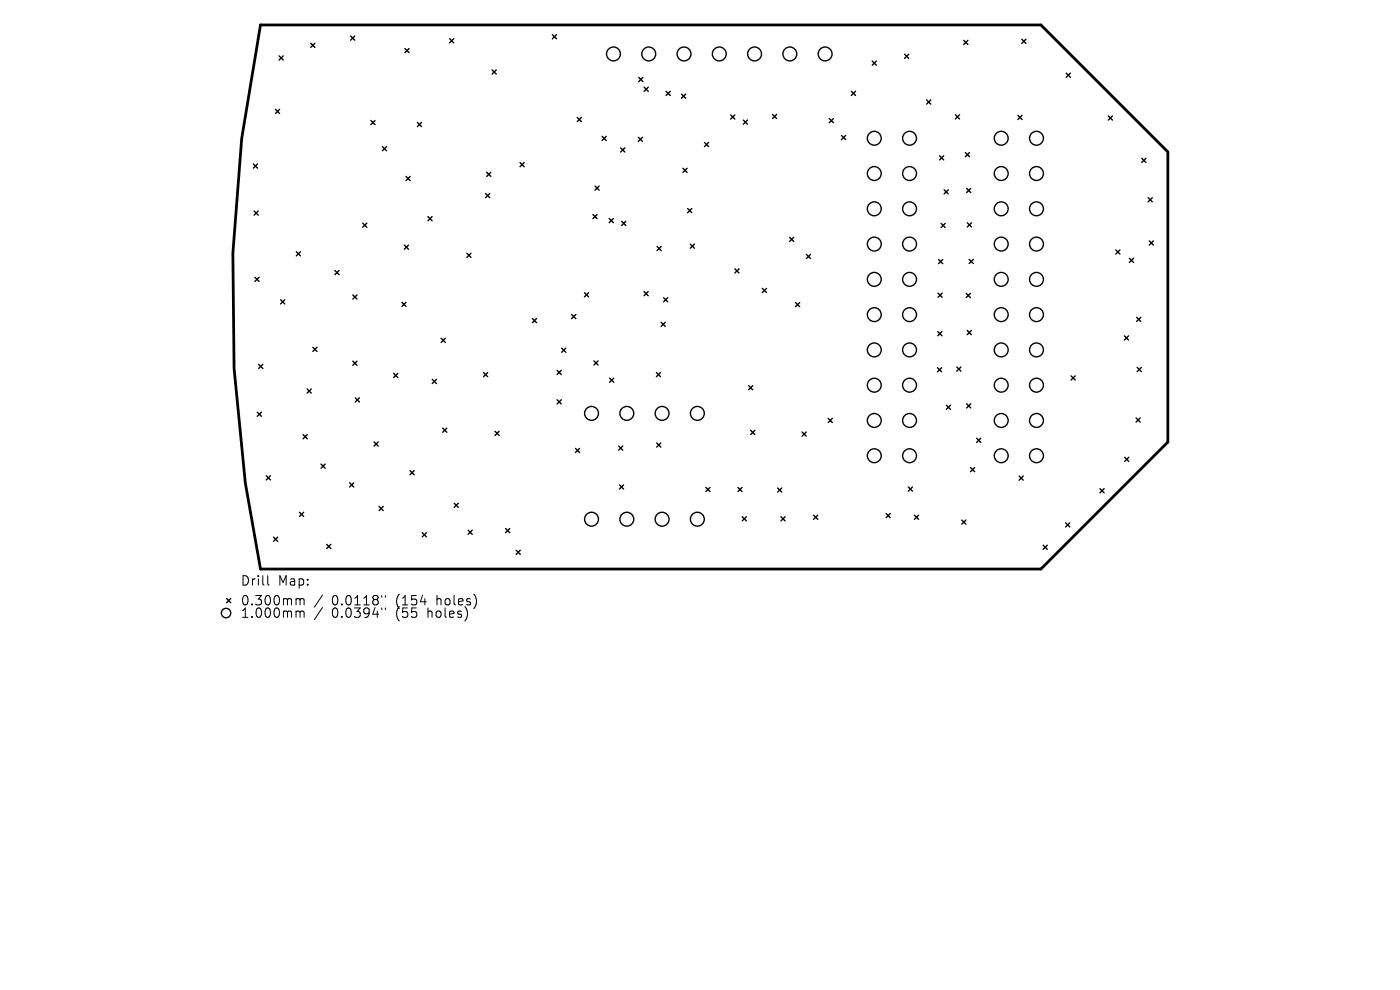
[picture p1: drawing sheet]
<svg xmlns="http://www.w3.org/2000/svg" width="297mm" height="210mm" viewBox="0 0 297 210" stroke-linecap="round" stroke-linejoin="round" font-family="sans-serif">
<defs><g id="words">
<g font-size="2.8">
<text x="51" y="124.5">Drill</text>
<text x="59" y="124.5">Map:</text>
<text x="51" y="128.7">0.300mm</text>
<text x="51" y="131.3">1.000mm</text>
<text x="70.4" y="128.7">0.0118&quot;</text>
<text x="70.4" y="131.3">0.0394&quot;</text>
<text x="84.1" y="128.7">(154</text>
<text x="84.1" y="131.3">(55</text>
<text x="91" y="131.3">holes)</text>
<text x="92.9" y="128.7">holes)</text>
</g>
</g></defs>
<path d="M55.3 5.3h165.5l27 26.9v61.6l-27 26.9h-165.5l-3.3-18.3-2.3-24.3-.3-24.4 1.9-24.3z" fill="none" stroke="#000" stroke-width=".59"/>
<g fill="none" stroke="#000" stroke-width=".29">
<path d="M59.2 11.9l.9 .8M60.1 11.9l-.9 .8M65.9 9.2l.9 .9M66.8 9.2l-.9 .9M74.4 7.6l.9 .9M75.3 7.6l-.9 .9M85.9 10.3l.9 .9M86.8 10.3l-.9 .9M95.4 8.2l.9 .9M96.3 8.2l-.9 .9M104.4 14.8l.9 .9M105.3 14.8l-.9 .9"/>
<path d="M117.2 7.4l.9 .8M118.1 7.4l-.9 .8M135.5 16.4l.9 .9M136.4 16.4l-.9 .9M136.6 18.5l.9 .9M137.5 18.5l-.9 .9M141.3 19.4l.9 .9M142.2 19.4l-.9 .9M144.6 20l.9 .8M145.5 20l-.9 .8M180.6 19.4l.9 .9M181.5 19.4l-.9 .9"/>
<path d="M185 12.9l.9 .9M185.9 12.9l-.9 .9M191.9 11.5l.9 .9M192.8 11.5l-.9 .9M204.4 8.6l.9 .8M205.3 8.6l-.9 .8M216.8 8.3l.8 .9M217.6 8.3l-.8 .9M226.2 15.5l.9 .9M227.1 15.5l-.9 .9M53.8 34.8l.8 .9M54.6 34.8l-.8 .9"/>
<path d="M58.4 23.2l.9 .9M59.3 23.2l-.9 .9M78.7 25.6l.9 .8M79.6 25.6l-.9 .8M81.1 31.1l.9 .9M82 31.1l-.9 .9M86.1 37.4l.9 .9M87 37.4l-.9 .9M88.5 26l.9 .9M89.4 26l-.9 .9M103.2 36.5l.9 .9M104.1 36.5l-.9 .9"/>
<path d="M110.3 34.5l.9 .9M111.2 34.5l-.9 .9M122.5 24.9l.8 .9M123.3 24.9l-.8 .9M126.2 39.5l.9 .8M127.1 39.5l-.9 .8M127.7 28.9l.9 .9M128.6 28.9l-.9 .9M131.7 31.4l.9 .8M132.6 31.4l-.9 .8M135.4 29.1l.9 .9M136.3 29.1l-.9 .9"/>
<path d="M144.9 35.7l.9 .9M145.8 35.7l-.9 .9M149.4 30.2l.9 .9M150.3 30.2l-.9 .9M155 24.4l.9 .9M155.9 24.4l-.9 .9M157.7 25.5l.9 .9M158.6 25.5l-.9 .9M163.9 24.3l.9 .8M164.8 24.3l-.9 .8M175.9 25.1l.9 .9M176.8 25.1l-.9 .9"/>
<path d="M178.5 28.7l.9 .9M179.4 28.7l-.9 .9M196.6 21.2l.9 .9M197.5 21.2l-.9 .9M199.3 33l.9 .9M200.2 33l-.9 .9M202.7 24.3l.9 .9M203.6 24.3l-.9 .9M204.8 32.4l.9 .8M205.1 40l.8 .8M205.7 32.4l-.9 .8M205.9 40l-.8 .8"/>
<path d="M215.9 24.5l.9 .9M216.8 24.5l-.9 .9M235.1 24.6l.9 .9M236 24.6l-.9 .9M242.2 33.6l.9 .9M243.1 33.6l-.9 .9M53.9 44.8l.9 .8M54.1 58.8l.9 .9M54.8 44.8l-.9 .8M55 58.8l-.9 .9M62.9 53.4l.8 .9M63.7 53.4l-.8 .9"/>
<path d="M71 57.4l.9 .9M71.9 57.4l-.9 .9M76.9 47.3l.9 .9M77.8 47.3l-.9 .9M85.8 52l.9 .9M86.7 52l-.9 .9M90.8 45.9l.9 .9M91.7 45.9l-.9 .9M99 53.7l.9 .9M99.9 53.7l-.9 .9M103 41.1l.9 .8M103.9 41.1l-.9 .8"/>
<path d="M125.8 45.5l.9 .9M126.7 45.5l-.9 .9M129.2 46.4l.9 .8M130.1 46.4l-.9 .8M131.9 46.9l.9 .9M132.8 46.9l-.9 .9M139.4 52.3l.9 .9M140.3 52.3l-.9 .9M145.9 44.2l.9 .9M146.4 51.8l.9 .9M146.8 44.2l-.9 .9M147.3 51.8l-.9 .9"/>
<path d="M155.9 57l.9 .9M156.8 57l-.9 .9M167.5 50.3l.9 .9M168.4 50.3l-.9 .9M171.1 54l.9 .8M172 54l-.9 .8M199.1 55l.9 .9M199.6 47.4l.9 .9M200 55l-.9 .9M200.3 40.3l.9 .8M200.5 47.4l-.9 .9M201.2 40.3l-.9 .8"/>
<path d="M205.2 47.3l.9 .9M205.6 55l.9 .9M206.1 47.3l-.9 .9M206.5 55l-.9 .9M236.7 53l.9 .9M237.6 53l-.9 .9M239.6 54.8l.9 .9M240.5 54.8l-.9 .9M243.6 41.9l.9 .9M243.8 51.1l.9 .9M244.5 41.9l-.9 .9M244.7 51.1l-.9 .9"/>
<path d="M54.9 77.3l.9 .9M55.8 77.3l-.9 .9M59.5 63.6l.9 .9M60.4 63.6l-.9 .9M66.4 73.7l.8 .9M67.2 73.7l-.8 .9M74.8 62.6l.9 .8M74.8 76.6l.9 .9M75.7 62.6l-.9 .8M75.7 76.6l-.9 .9M83.5 79.2l.9 .9M84.4 79.2l-.9 .9"/>
<path d="M85.2 64.1l.9 .9M86.1 64.1l-.9 .9M93.6 71.8l.9 .8M94.5 71.8l-.9 .8M102.6 79l.9 .9M103.5 79l-.9 .9M112.9 67.6l.9 .9M113.8 67.6l-.9 .9M118.2 78.6l.9 .8M119.1 78.6l-.9 .8M119.2 73.8l.8 .9M120 73.8l-.8 .9"/>
<path d="M121.3 66.7l.9 .9M122.2 66.7l-.9 .9M124 62.1l.9 .9M124.9 62.1l-.9 .9M126 76.6l.9 .8M126.9 76.6l-.9 .8M136.6 61.9l.9 .8M137.5 61.9l-.9 .8M139.2 79l.9 .9M140.1 79l-.9 .9M140.3 68.4l.8 .8M140.8 63.1l.9 .9"/>
<path d="M141.1 68.4l-.8 .8M141.7 63.1l-.9 .9M161.7 61.2l.9 .9M162.6 61.2l-.9 .9M168.8 64.2l.9 .9M169.7 64.2l-.9 .9M198.9 78l.9 .9M198.9 70.3l.9 .9M199 62.2l.9 .9M199.8 78l-.9 .9M199.8 70.3l-.9 .9M199.9 62.2l-.9 .9"/>
<path d="M203 77.9l.9 .8M203.9 77.9l-.9 .8M205 62.2l.9 .9M205.2 70.1l.9 .9M205.9 62.2l-.9 .9M206.1 70.1l-.9 .9M227.2 79.7l.9 .9M228.1 79.7l-.9 .9M238.5 71.3l.9 .8M239.4 71.3l-.9 .8M241.1 67.3l.9 .9M241.2 77.9l.9 .9"/>
<path d="M242 67.3l-.9 .9M242.1 77.9l-.9 .9M54.6 87.4l.9 .9M55.5 87.4l-.9 .9M64.3 92.2l.9 .9M65.2 82.5l.8 .9M65.2 92.2l-.9 .9M66 82.5l-.8 .9M68.1 98.4l.9 .9M69 98.4l-.9 .9M75.4 84.4l.9 .9M76.3 84.4l-.9 .9"/>
<path d="M79.4 93.8l.8 .8M80.2 93.8l-.8 .8M87 99.8l.9 .9M87.9 99.8l-.9 .9M91.7 80.5l.9 .9M92.6 80.5l-.9 .9M93.9 90.8l.9 .9M94.8 90.8l-.9 .9M105 91.5l.9 .9M105.9 91.5l-.9 .9M118.2 84.8l.9 .9M119.1 84.8l-.9 .9"/>
<path d="M122.1 95.1l.9 .9M123 95.1l-.9 .9M129.3 80.2l.9 .9M130.2 80.2l-.9 .9M131.2 94.6l.9 .9M132.1 94.6l-.9 .9M139.3 94l.9 .8M140.2 94l-.9 .8M158.8 81.8l.9 .9M159.3 91.3l.8 .9M159.7 81.8l-.9 .9M160.1 91.3l-.8 .9"/>
<path d="M170.2 91.6l.8 .9M171 91.6l-.8 .9M175.7 88.8l.9 .8M176.6 88.8l-.9 .8M200.8 86l.8 .8M201.6 86l-.8 .8M205.1 85.7l.8 .8M205.9 99.2l.9 .9M205.9 85.7l-.8 .8M206.8 99.2l-.9 .9M207.2 93l.9 .8M208.1 93l-.9 .8"/>
<path d="M238.6 97l.9 .9M239.5 97l-.9 .9M241 88.7l.9 .8M241.9 88.7l-.9 .8M56.5 100.9l.9 .9M57.4 100.9l-.9 .9M58 113.9l.9 .9M58.9 113.9l-.9 .9M63.5 108.7l.9 .9M64.4 108.7l-.9 .9M69.3 115.5l.9 .9M70.2 115.5l-.9 .9"/>
<path d="M74.2 102.4l.9 .9M75.1 102.4l-.9 .9M80.4 107.4l.9 .9M81.3 107.4l-.9 .9M89.6 113l.9 .9M90.5 113l-.9 .9M96.4 106.8l.8 .8M97.2 106.8l-.8 .8M99.3 112.5l.9 .9M100.2 112.5l-.9 .9M107.3 112.1l.8 .9M108.1 112.1l-.8 .9"/>
<path d="M109.5 116.7l.9 .9M110.4 116.7l-.9 .9M131.4 102.9l.9 .8M132.3 102.9l-.9 .8M149.7 103.4l.9 .9M150.6 103.4l-.9 .9M156.5 103.4l.9 .9M157.4 103.4l-.9 .9M157.5 109.6l.8 .9M158.3 109.6l-.8 .9M165 103.5l.9 .9M165.7 109.6l.9 .9"/>
<path d="M165.9 103.5l-.9 .9M166.6 109.6l-.9 .9M172.6 109.3l.9 .9M173.5 109.3l-.9 .9M188 108.9l.9 .9M188.9 108.9l-.9 .9M192.7 103.3l.9 .9M193.6 103.3l-.9 .9M194 109.3l.9 .9M194.9 109.3l-.9 .9M204 110.3l.9 .9M204.9 110.3l-.9 .9"/>
<path d="M216.2 101l.9 .9M217.1 101l-.9 .9M221.3 115.6l.9 .9M222.2 115.6l-.9 .9M226.1 110.9l.9 .9M227 110.9l-.9 .9M233.3 103.7l.9 .8M234.2 103.7l-.9 .8M48.1 127l.9 .8M49 127l-.9 .8"/>
<circle cx="130.1" cy="11.4" r="1.47"/>
<circle cx="137.6" cy="11.4" r="1.47"/>
<circle cx="145.1" cy="11.4" r="1.47"/>
<circle cx="152.6" cy="11.4" r="1.47"/>
<circle cx="160.1" cy="11.4" r="1.47"/>
<circle cx="167.6" cy="11.4" r="1.47"/>
<circle cx="175" cy="11.4" r="1.47"/>
<circle cx="185.5" cy="29.3" r="1.47"/>
<circle cx="185.5" cy="36.8" r="1.47"/>
<circle cx="193" cy="36.8" r="1.47"/>
<circle cx="193" cy="29.3" r="1.47"/>
<circle cx="212.4" cy="36.8" r="1.47"/>
<circle cx="212.4" cy="29.3" r="1.47"/>
<circle cx="219.9" cy="36.8" r="1.47"/>
<circle cx="219.9" cy="29.3" r="1.47"/>
<circle cx="185.5" cy="59.3" r="1.47"/>
<circle cx="185.5" cy="51.8" r="1.47"/>
<circle cx="185.5" cy="44.3" r="1.47"/>
<circle cx="193" cy="59.3" r="1.47"/>
<circle cx="193" cy="51.8" r="1.47"/>
<circle cx="193" cy="44.3" r="1.47"/>
<circle cx="212.4" cy="59.3" r="1.47"/>
<circle cx="212.4" cy="51.8" r="1.47"/>
<circle cx="212.4" cy="44.3" r="1.47"/>
<circle cx="219.9" cy="59.3" r="1.47"/>
<circle cx="219.9" cy="51.8" r="1.47"/>
<circle cx="219.9" cy="44.3" r="1.47"/>
<circle cx="185.5" cy="66.7" r="1.47"/>
<circle cx="185.5" cy="74.2" r="1.47"/>
<circle cx="193" cy="66.7" r="1.47"/>
<circle cx="193" cy="74.2" r="1.47"/>
<circle cx="212.4" cy="66.7" r="1.47"/>
<circle cx="212.4" cy="74.2" r="1.47"/>
<circle cx="219.9" cy="66.7" r="1.47"/>
<circle cx="219.9" cy="74.2" r="1.47"/>
<circle cx="125.5" cy="87.7" r="1.47"/>
<circle cx="133" cy="87.7" r="1.47"/>
<circle cx="140.5" cy="87.7" r="1.47"/>
<circle cx="147.9" cy="87.7" r="1.47"/>
<circle cx="185.5" cy="96.7" r="1.47"/>
<circle cx="185.5" cy="81.7" r="1.47"/>
<circle cx="185.5" cy="89.2" r="1.47"/>
<circle cx="193" cy="81.7" r="1.47"/>
<circle cx="193" cy="96.7" r="1.47"/>
<circle cx="193" cy="89.2" r="1.47"/>
<circle cx="212.4" cy="81.7" r="1.47"/>
<circle cx="212.4" cy="96.7" r="1.47"/>
<circle cx="212.4" cy="89.2" r="1.47"/>
<circle cx="219.9" cy="81.7" r="1.47"/>
<circle cx="219.9" cy="96.7" r="1.47"/>
<circle cx="219.9" cy="89.2" r="1.47"/>
<circle cx="125.5" cy="110.1" r="1.47"/>
<circle cx="133" cy="110.1" r="1.47"/>
<circle cx="140.5" cy="110.1" r="1.47"/>
<circle cx="147.9" cy="110.1" r="1.47"/>
<circle cx="48" cy="130" r="1"/>
</g>
<g fill="none" stroke="#000" stroke-width=".21">
<path d="M56.8 122.1v1.7l.3 .3M63.1 127h.3l.3 .3M63.1 129.6h.3l.3 .3M63.7 127.3l.2-.3 .5 .1 .1 1.2M63.7 127.3v1M63.7 129.9v1.1M63.7 129.9l.2-.3 .5 .1 .1 1.3M68.4 126.2l-1.7 2.6M68.4 128.9l-1.7 2.5M81 126.3v.4M81 129v.3M81.8 126.3v.4"/>
<path d="M81.8 129v.3"/>
</g>
<use href="#words"/>
</svg>
